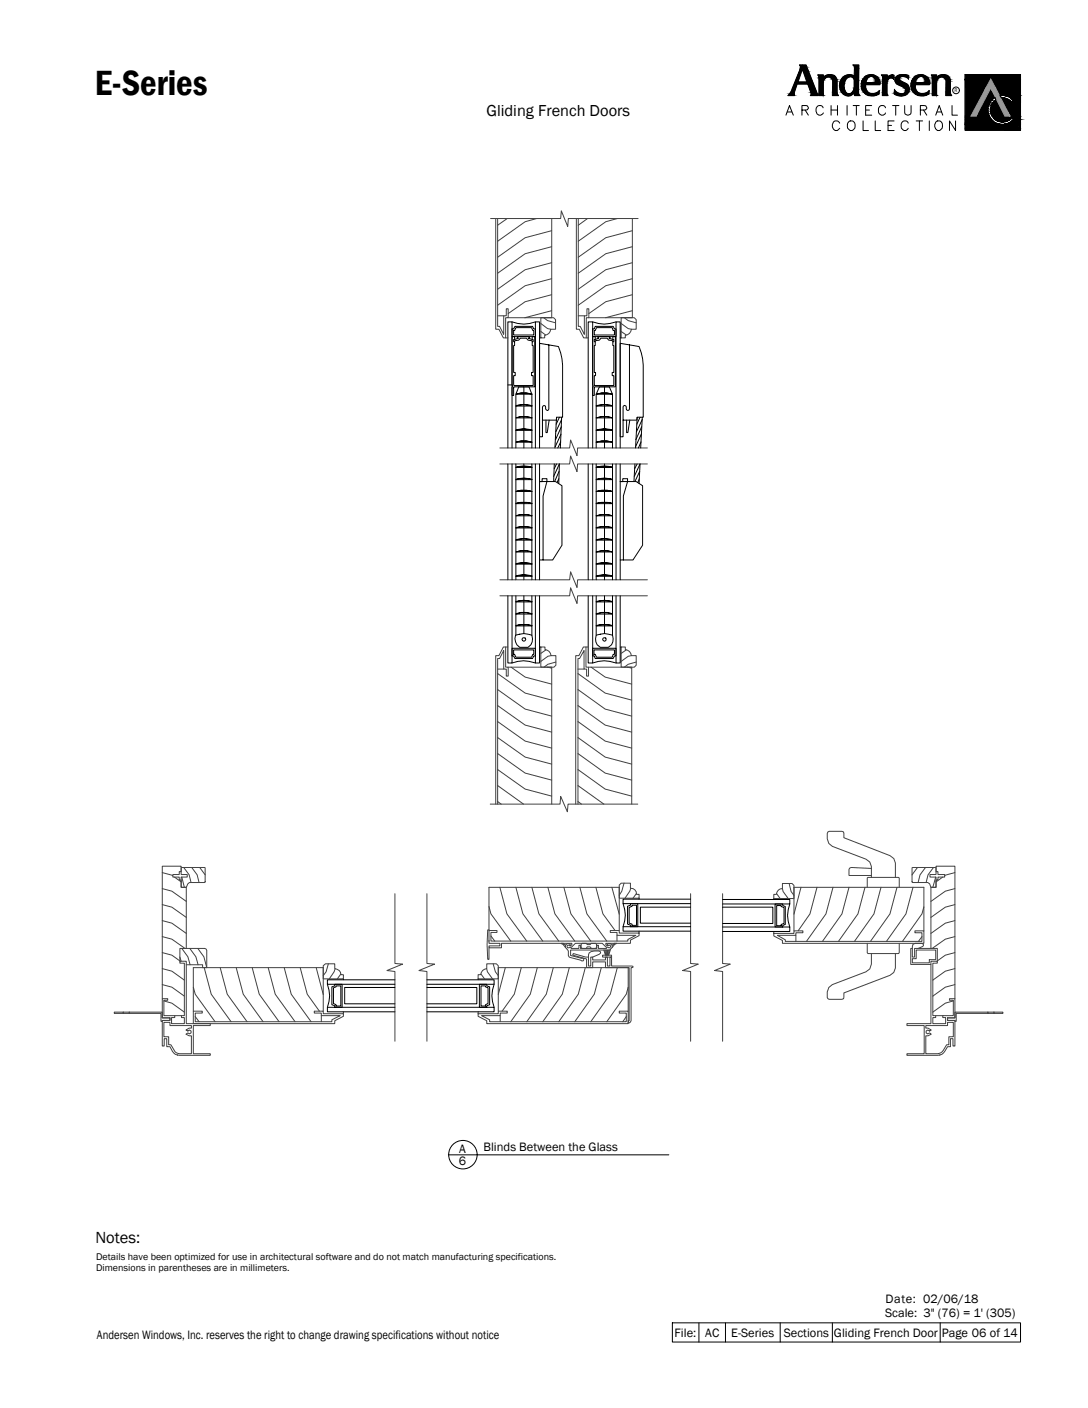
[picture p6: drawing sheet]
<svg xmlns="http://www.w3.org/2000/svg" width="216mm" height="279mm" viewBox="0 0 216 279" stroke-linecap="round" stroke-linejoin="round" font-family="sans-serif">
<defs><g id="words">
<text font-size="7.1" x="18.8" y="18.9">E-Series</text>
<text font-size="3.3" x="18.9" y="246.7">Notes:</text>
<text font-size="3.2" x="96.5" y="23">Gliding French Doors</text>
<g font-size="2.5">
<text x="91.1" y="231.3">6</text>
<text x="91.1" y="228.8">A</text>
<text x="96" y="228.4">Blinds Between the Glass</text>
<text x="175.6" y="261.3">Scale: 3&quot; (76) = 1' (305)</text>
<text x="175.7" y="258.5">Date: 02/06/18</text>
<text x="19.2" y="265.8">Andersen Windows, Inc. reserves the right to change drawing specifications without notice</text>
<text x="133.9" y="265.3">File:</text>
<text x="140" y="265.3">AC</text>
<text x="145.1" y="265.3">E-Series</text>
<text x="155.5" y="265.3">Sections</text>
<text x="165.5" y="265.4">Gliding French Door</text>
<text x="186.9" y="265.3">Page 06 of 14</text>
</g>
<g font-size="2">
<text x="19.1" y="250.1">Details have been optimized for use in architectural software and do not match manufacturing specifications.</text>
<text x="19.1" y="252.3">Dimensions in parentheses are in millimeters.</text>
</g>
<text font-size="1.1" x="189.4" y="18.3">R</text>
</g></defs>
<!-- layer: A-DETL-MCUT -->
<g fill="none" stroke="#404040" stroke-width=".2">
<path d="M97.4 43.4h13.9l.1-1.6 1.3 3.2 .1-1.6h13.8M98.4 43.4v21.9h.6l.9 1.7h.9M98.7 43.4v21.4h.4l.9 1.6v-3.7h.5v-1.4h.3v1.7h-.5v4M109.5 43.4v19.6h-8.7M114.4 43.4v21.9h.5l.9 1.7h.9M114.8 43.4v21.4h.3l.9 1.6v-3.7h.5v-1.4h.3v1.7h-.5v4M125.5 43.4v19.6h-8.7M98.7 62.7h1.3M107.1 67h1v-.5a1.31 1.31 0 0 0 1.2-1.2h.9v-1.9l-.3-.4h-2.6v4M114.8 62.7h1.2M123.1 67h1v-.5a1.31 1.31 0 0 0 1.2-1.2h.9v-1.9l-.3-.4h-2.6v4M99.2 88.9h13.8l.2-1.6 1.3 3.1 .1-1.5h13.9"/>
<path d="M99.2 92.1h13.8l.2-1.6 1.3 3.1 .1-1.5h13.9M99.2 118.2h13.8l.2-1.6 1.3 3.2 .1-1.6h13.9M99.2 115.1h13.8l.2-1.6 1.3 3.1 .1-1.5h13.9M98.7 132.8h1.3M100.3 128.4v4h.5v1.8h-.3v-1.4h-.5v-3.7l-.9 1.6h-.4v28.9M100.8 128.4h-.9l-.9 1.7h-.6v29.5M100.8 132.4h8.7v27.2M107.1 128.4h1v.5a1.31 1.31 0 0 1 1.3 1.2h.9v1.9l-.4 .4h-2.6v-4M114.7 132.8h1.2M116.3 128.4v4h.5v1.8h-.4v-1.4h-.5v-3.7l-.9 1.6h-.3v28.9M116.7 128.4h-.9l-.9 1.7h-.7v29.5M116.8 132.4h8.6v27.2"/>
<path d="M123.1 128.4h1v.5a1.31 1.31 0 0 1 1.2 1.2h.9v1.9l-.3 .4h-2.6v-4M97.3 159.6h13.8l.2-1.6 1.3 3.1 .1-1.5h13.9M35.9 172.1l4.8 .1v2.8l-.1 .1h-3l-.3 .3-.3 .7h-1.1v-2.1h1.3v-.5h-1.3zM78.4 177.3v13.9l1.5 .1-3.1 1.3 1.6 .2v13.8M84.7 177.3v13.9l1.5 .1-3.1 1.3 1.6 .2v13.8M126.8 178.2h-3.9v-2.6l.4-.3h1.8v1a1.1 1.1 0 0 1 1.2 1.2h.5v.9M137 177.3v13.9l1.6 .1-3.1 1.3 1.5 .2v13.8M143.4 177.3v13.9l1.5 .1-3.1 1.3 1.6 .2v13.8M153.6 178.3h4v-2.6l-.4-.4h-1.9v1a1.19 1.19 0 0 0-1.2 1.2h-.5v1M181 172.2l4.7-.1v1.4h-1.2v.5h1.2v2.1h-1l-.2-.7-.4-.3h-3l-.1-.1zM35.7 190.7v-2.5h1.3v-12.1h-1.1v-1.5h-.3v-.6h-1.3v-.5h1.3v-.5h.3v-1.1h-3.7v26.3M35.7 190.7h1.3v12.4h4.7v.4h-3.3v5.6h3.3v.3h-6.1a1.5 1.5 0 0 1-1.4-.7l-.5-1h-.6v-1.6h-.5v1.5h-.4v-5.1h1.5v-.5h-1.5v-3.8h1.1v.3h-.8v3h2.2v.4h-.7v1.2h2.6v-1.2h-.6v-.4h.6v-10.4h-.9z"/>
<path d="M37 188.2h3.6l.3 .1 .1 .3v3.4h-.8v-.6h-3.2M68.1 194.2h-4v-2.6l.5-.3h1.8v.9a1.19 1.19 0 0 1 1.2 1.2h.5v1M94.9 194.2h4v-2.6l-.4-.3h-1.9v.9a1.31 1.31 0 0 0-1.2 1.2h-.5v1M97 184.5h-.2l-.1 2.9 .1 3h.2v-2.3M97 184.7v-8.6h25.9v8.6M97 186.6v.2M112.2 187.6l-.4-.4h-.5l.4 .2 .5 .6M113 187.6l.2-.2-.2-.1h-.5l-.3 .3v.4l.6 .8 .1 1.1 2.2 .6a.41 .41 0 0 0 .4 .2 .41 .41 0 0 0 .3-.5l-2.6-.6v-1.1h7.8l.5-.5v-.4l-.4-.3h-.4l-.2 .1 .2 .2M113.2 188l.2 .2h1.5v-.6h.3v.6h3.2v-.6h.4v.6h1.5l.2-.2M113.7 189.3l.1-.1 2.4 .7h.6v1.8h.4v-1.8h.4v.6h2.5v-.6h.4v1.8h.5v-1.8h.4v1.8l4.2 .1v.2h-.4v10.6l-.1 .2-.4 .2v-.4h.1v-10.6h-4.7v-1.1h-2.5v1.1h-1.2v-1.7l-2.7-.8zM115.3 187.4l.2-.2h.8l.2 .2h.6l.3-.2h.8l.2 .2v.6l-.2 .2h-.8l-.3-.3h-.6l-.2 .3h-.8l-.2-.2zM116.8 189.9l.1-.8a2.5 2.5 0 0 1 2.2-.3l.1 .3-.3 .2-1.3 .6"/>
<path d="M119.6 189.5h1.8v.4h-1.8zM119.8 188.5l.3 1M120 188.5l.2 1M120.2 188.5l.1 1M120.4 188.5v1M120.5 188.5v1M120.7 188.5l-.1 1M120.9 188.5l-.2 1M121.2 188.3l-.4 1.2M121.5 187.6l.4-.4h.5l-.4 .2-.5 .6M122.4 185.6v1.1M126.8 184.8v.9l-1.7 .9v.6h-4.9v.2l.2 .2h.6l.2 .1-.2 .4-.7-.1-.8-.8h-5.3l-.8 .8-.5 .1h-.2l-.2-.4 .2-.1h.6l.2-.2v-.2h-14v.9h-2.5v-.4h2.2v-.5h-2.2v-2.5h1.6v.3h-1.2v1.7h27.2v-.3l1.6-.8h-3.8v-.6h-1.3v-.3h1.8v.5h3.9"/>
<path d="M153.6 184.8v.9l1.7 .9v.6h28v-2.5h-1.7v.4h1.4v1.7h-27.2v-.3l-1.6-.9h3.7v-.5h1.4v-.4h-1.7v.5h-4M157.6 184.7v-8.6h25.7v8.6M157.9 185.6v1.2M181 188.2l.2-.8 .4-.2h1.4l.1 .1 .2 .2-.2 .3-.9 .4M181.8 188.5h3.9v1.9h-1.3v.7h-3.4v-.9h.8zM184.7 190.7h1.3v.4h-.9v10.4h.6v.4h-.6v1.2h2.5v-1.2h-.5v-.4h2.1v-3h-.8v-.3h1.1v3.8h-1.5v.5h1.5v5.1h-.4v-1.5h-.5v1.6h-.6a2.24 2.24 0 0 1-1.9 1.7h-6.1v-.3h3.4v-5.6h-3.4v-.4h4.7zM184.7 188.2h-3.2v1.7h-.5v-1.7h-.3v3.2h4M186 190.7v-2.5h-1.3v-12.1h1v-1.5h.4v-.6h1.4v-.5h-1.4v-.5h-.4v-1.1h3.8v26.3M22.7 200.8h9.5v1.2h1.5v.5h-1.5v.2h-.3v-1.6h-9.2zM24.5 200.8v.3M25.7 200.8v.3M32.5 202.9h1.2v.6h4.3v.5h-.5l-.6 .4 .4 .2 .3-.2 .3 .2v.4l-.3 .2-.3-.2-.4 .2 .6 .3h.5v3.6h-2.4a1.21 1.21 0 0 1-1-.7l-.7-1.1h-.4v-1.6h-1z"/>
<path d="M34.7 201.5h1.3M38.4 200.7v-8.7h25.7v8.7M63.8 201.5v1.2M68.1 200.8v.9l-1.7 .9v.5h-28v-2.4h1.7v.3h-1.4v1.7h27.2v-.3l1.6-.9h-3.7v-.5h-1.4v-.3h1.7v.5h4M94.9 200.8v.9l1.7 .9v.5h28.1v-2.4h-1.8v.3h1.4v1.7h-27.1v-.3l-1.6-.9h3.7v-.5h1.4v-.3h-1.8v.5h-4M98.9 200.7v-8.7h25.8v8.7M99.3 201.5v1.2M183.7 203.5h4.3v-.6h1.2v2.8h-.9v1.6h-.5a2.23 2.23 0 0 1-1.7 1.8h-2.4v-3.6h.5l.6-.3-.3-.2-.4 .2-.3-.2v-.4l.3-.2 .4 .2 .3-.2-.6-.4h-.5zM185.7 201.5h1.4M188 202h1.5v-1.2h9.5v.3h-9.3v1.6h-.2v-.2h-1.5zM196 200.8v.3M197.2 200.8v.3"/>
</g>
<!-- layer: A-DETL-PATT -->
<g fill="none" stroke="#404040" stroke-width=".2">
<path d="M100.7 43.4l-2 1.3M106.5 43.4l-2.3 .6-5.5 3.9M109.5 45.8l-5.3 1.4-5.5 3.8M109.5 49l-5.3 1.3-5.5 3.9M109.5 52.1l-5.3 1.4-5.5 3.9M109.5 55.3l-5.3 1.4-5.5 3.9M109.5 58.5l-5.3 1.4-3.4 2.3M116.6 43.4l-1.8 1.3M122.5 43.4l-2.3 .6-5.4 3.9M125.5 45.8l-5.3 1.4-5.4 3.8M125.5 49l-5.3 1.3-5.4 3.9M125.5 52.1l-5.3 1.4-5.4 3.9"/>
<path d="M125.5 55.3l-5.3 1.4-5.4 3.9M125.5 58.5l-5.3 1.4-3.4 2.3M107.3 64.2l1.4 1 .6 .1M107.3 65.8l1 .7M107.9 63l.8 .6 1.5 .5M109.5 61.7l-5.4 1.3M123.3 64.2l1.4 1 .6 .1M123.3 65.8l1 .7M123.9 63l.8 .6 1.5 .5M125.5 61.7l-5.4 1.3M98.7 136.8l5.5 3.9 5.3 1.4M98.7 133.7l5.5 3.8 5.3 1.4"/>
<path d="M101.4 132.4l2.8 2 5.3 1.4M108.3 129l-1 .7M108.7 132.4l.8 .2M109.4 130.1l-.7 .1-1.4 1M110.3 131.4l-1.6 .4-.7 .6M114.7 136.8l5.4 3.9 5.3 1.4M114.7 133.7l5.4 3.8 5.3 1.4M117.3 132.4l2.8 2 5.3 1.4M124.3 129l-1 .7M124.5 132.4l.9 .2M125.3 130.1l-.6 .1-1.4 1M126.2 131.4l-1.5 .4-.8 .6"/>
<path d="M98.7 152.7l5.5 3.9 5.3 1.4M98.7 149.5l5.5 3.9 5.3 1.4M98.7 146.4l5.5 3.8 5.3 1.4M98.7 143.2l5.5 3.9 5.3 1.4M98.7 140l5.5 3.9 5.3 1.4M98.7 159.1l.7 .5M98.7 155.9l5.2 3.7M114.7 152.7l5.4 3.9 5.3 1.4M114.7 149.5l5.4 3.9 5.3 1.4M114.7 146.4l5.4 3.8 5.3 1.4M114.7 143.2l5.4 3.9 5.3 1.4M114.7 140l5.4 3.9 5.3 1.4"/>
<path d="M114.7 159.1l.7 .5M114.7 155.9l5.1 3.7M32.2 173.2l2.1 .6M32.2 176.3l1.9 .5 2.9 2.1M32.2 179.5l1.9 .5 2.9 2M34.6 174l1.3 1M36.1 174l.5 2.1M36.5 172.1l1 1.5 .4 1.5M38 172.1l1.1 1.5 .4 1.5M39.6 172.1l1.1 1.5M97 179.9l.4 1.4 4 5.4M99.2 176.1l1.4 5.2 3.9 5.4"/>
<path d="M102.4 176.1l1.4 5.2 3.9 5.4M105.5 176.1l1.4 5.2 4 5.4M108.7 176.1l1.4 5.2 4 5.4M111.9 176.1l1.4 5.2 3.9 5.4M115.1 176.1l1.4 5.2 3.9 5.4M118.2 176.1l1.4 5.2 2.5 3.4M121.4 176.1l1.5 5.3M123.8 175.3l-.4 1.5-.5 .9M125.2 176.3l-.2 .5-1 1.4M126.3 177.3l-.7 .9M154.1 177.3l.7 1M155.3 176.3l.1 .6 1 1.4"/>
<path d="M156.6 175.3l.4 1.6 .6 .8M158.9 176.1l-1.3 5.3M162.1 176.1l-1.4 5.2-2.3 3.4M165.3 176.1l-1.4 5.2-3.9 5.5M168.5 176.1l-1.4 5.2-3.9 5.5M171.6 176.1l-1.3 5.2-3.9 5.5M174.8 176.1l-1.4 5.2-3.8 5.5M178 176.1l-1.4 5.2-3.9 5.5M181.2 176.1l-1.4 5.2-3.9 5.5M182.1 172.1l-1.1 1.5M183.3 180l-.3 1.3-3.9 5.5M183.6 172.1l-1 1.5-.4 1.5"/>
<path d="M185.2 172.1l-1 1.5-.4 1.5M185.7 174l-.6 2.1M187.1 174l-1.4 1M189.5 173.2l-2 .6M189.5 176.3l-1.9 .5-2.9 2.1M189.5 179.5l-1.9 .5-2.9 2M32.2 182.7l1.9 .5 2.9 2M32.2 185.9l1.9 .5 2.6 1.8M32.2 189l1.9 .5 1.6 1.2M32.2 192.2l1.9 .5 2.5 1.8M32.2 195.4l1.9 .5 2.5 1.8M32.5 198.6l1.6 .5 2.5 1.7"/>
<path d="M35.7 189.9l.2 .8M36.1 188.2l1.2 1.7 .4 1.5M37.7 188.2l1.2 1.7 .4 1.5M38.4 195.9l.3 1.4 4 5.4M39.3 188.2l1.2 1.7 .5 2.1M40.5 192l1.4 5.3 4 5.4M43.7 192l1.4 5.3 3.9 5.4M46.9 192l1.4 5.3 3.9 5.4M50 192l1.4 5.3 4 5.4M53.2 192l1.4 5.3 4 5.4M56.4 192l1.4 5.3 3.9 5.4M59.6 192l1.4 5.3 2.4 3.4"/>
<path d="M62.7 192l1.4 5.4M65.2 191.3l-.5 1.5-.6 .8M66.5 192.3l-.2 .5-1 1.4M67.6 193.3l-.7 .9M95.4 193.3l.7 .9M96.6 192.3l.1 .5 1 1.4M97.4 185.7l.8 1M97.9 191.3l.4 1.5 .6 .8M100.3 192l-1.4 5.4M103.4 192l-1.3 5.3-2.5 3.4M106.6 192l-1.4 5.3-3.8 5.4M109.8 192l-1.4 5.3-3.9 5.4"/>
<path d="M113 192l-1.4 5.3-3.9 5.4M116.1 192l-1.3 5.3-3.9 5.4M119.3 192l-1.4 5.3-3.8 5.4M122.5 192l-1.4 5.3-3.9 5.4M124.7 195.9l-.4 1.4-3.9 5.4M183 185.9l-.7 .9M189.2 198.6l-1.6 .5-2.5 1.7M189.5 182.7l-1.9 .5-2.9 2M189.5 185.9l-1.9 .5-2.6 1.8M189.5 189l-1.9 .5-1.6 1.2M189.5 192.2l-1.9 .5-2.5 1.8M189.5 195.4l-1.9 .5-2.5 1.8"/>
<path d="M38.7 201.7l.8 1M124.3 201.7l-.7 1"/>
</g>
<!-- layer: A-DETL-MBND -->
<g fill="none" stroke="#000" stroke-width=".2">
<path d="M102.4 78.2h3.1M104 76.8v12.1M108.9 68.4v12.7l-.2 .4a.72 .72 0 0 1-.5-.9l-.2-.2-.4 .4v5.9h-.5v-18.6l3.7 .7 .5 1.2 .3 2.4v10.4h-1.2v.6h-2.8M118.3 78.2h3.2M120 76.8v12.1M124.9 68.4v12.7l-.3 .4a.77 .77 0 0 1-.4-.9l-.2-.2-.4 .4v5.9h-.5v-18.6l3.7 .7 .5 1.2 .3 2.4v10.4h-1.2v.6h-2.8M102.4 88.9v-10.7l.5-1.4h2.1l.5 1.4v10.7M102.4 80.6h3.1M102.4 82.9h3.1M102.4 85.4h3.1M102.4 87.7h3.1M102.4 92.1v23"/>
<path d="M102.4 92.8h3.1M102.4 95.2h3.1M102.4 97.5h3.1M102.4 99.9h3.1M104 92.1v23M105.5 92.1v23M108.3 83.4v2.4h.3l.4-2.4M109.9 94.5l1.1-2.4-.1 3.8M110 92.1l-.1 3.5M110.4 82.8l-.3 6.1M110.4 92.1l-.4 .9M110.9 95l-.3 .8"/>
<path d="M110.9 93.5l-.8 2.1M111 82.8l-.6 1.4M111.3 87.7l-.6 1.2M111.3 86.2l-1.1 2.4M111.4 84.7l-1.2 2.5M111.4 82.8l-.2 6.1M111.4 83.2l-1.1 2.5M118.3 88.9v-10.7l.6-1.4h2l.6 1.4v10.7M118.3 80.6h3.2M118.3 82.9h3.2M118.3 85.4h3.2M118.3 87.7h3.2"/>
<path d="M118.3 92.8h3.2M118.3 95.2h3.2M118.3 97.5h3.2M118.3 99.9h3.2M118.3 92.1v23M120 92.1v23M121.5 92.1v23M124.3 83.4v2.4h.3l.4-2.4M125.9 94.5l1.1-2.4-.2 3.8M126 92.1l-.2 3.5M126.4 82.8l-.3 6.1M126.4 92.1l-.5 .9"/>
<path d="M126.9 95l-.3 .8M126.9 93.5l-.9 2.1M127 82.8l-.6 1.4M127.2 87.7l-.5 1.2M127.3 86.2l-1.2 2.4M127.3 84.7l-1.1 2.5M127.5 82.8l-.4 6.1M127.5 83.2l-1.2 2.5M102.4 118.2v7.8M102.4 102.4h3.1M102.4 104.8h3.1M102.4 107.2h3.1"/>
<path d="M102.4 109.5h3.1M102.4 111.9h3.1M102.4 114.4h3.1M102.4 119.4h3.1M104 118.2v7.5M105.5 118.2v7.8M107.1 111.1h2.6l1.8-2.9v-11.8l-1.3-.8h-3.1h.5v-.6h.9v.6l-.7 2.8v12.7M118.3 102.4h3.2M118.3 104.8h3.2M118.3 107.2h3.2M118.3 109.5h3.2M118.3 111.9h3.2"/>
<path d="M118.3 114.4h3.2M118.3 119.4h3.2M118.3 118.2v7.8M120 118.2v7.5M121.5 118.2v7.8M123.1 111.1h2.5l1.9-2.9v-11.8l-1.3-.8h-3.1h.5v-.6h.9v.6l-.8 2.8v12.7M102.4 121.8h3.1M102.4 124.2h3.1M118.3 121.8h3.2M118.3 124.2h3.2M78.4 196h-10v3.2h10M84.7 196h9.9v3.2h-9.9"/>
<path d="M137 180h-9.9v3.2h9.9M143.4 180h10v3.3h-10"/>
</g>
<!-- layer: A-DETL-MCUT -->
<g fill="none" stroke="#000" stroke-width=".2">
<path d="M100.8 76.4h.8M101.6 63.9a6.3 6.3 0 0 0 4.6 0M101.6 65.3h.3l.3-.5h3.5l.2 .5h.3v1.5h-4.6zM101.6 66.8h.5v.6h-.2v.4h.2v.8h-.2v5.3h.3v.6h-.3l.1 2h3.8v-2h-.3v-.6h.3v-5.3h-.2v-.8h.2v-.4h-.2v-.6h.5v10h-4.1l-.1 1.7h-.3v-1.6l.1-.3-.1-.3zM102.1 67.8v-.2l.8-.1 .4-.4h1.2l.3 .4 .8 .1v.2M102.1 67.4l.8-.3-.3-.1 .2-.2h2.2l.1 .2-.3 .1 .8 .3M102.4 65h3.1l.2 .6h.2v.9h-4v-.9h.2zM102.4 78.2l1-.2h1.1l1 .2-1-.2zM117.6 63.9a6.3 6.3 0 0 0 4.6 0M117.6 66.8h.5v.6h-.2v.4h.2v.8h-.2v5.3h.3v.6h-.3l.1 2h3.8v-2h-.3v-.6h.3v-5.3h-.2v-.8h.2v-.4h-.2v-.6h.5v10h-4.1l-.1 1.7h-.3v-1.6l.1-.3-.1-.3zM118.1 64.8h3.6l.2 .5h.3v1.5h-4.6v-1.5h.3zM118.1 67.8v-.2l.8-.1 .4-.4h1.2l.3 .4 .8 .1v.2"/>
<path d="M118.1 67.4l.7-.3-.2-.1 .1-.2h2.3l.1 .2-.3 .1 .8 .3M118.3 78.2l1.1-.2h1.1l1 .2-1-.2zM118.4 65h3.1l.2 .6h.2v.9h-4v-.9h.2zM100.8 88.9v-25h.8v25M100.8 92.1v23M101.6 92.1v23M102.4 80.5l1.6-.2 1.5 .3-1.5-.3zM102.4 82.9l1-.2h1.1l1 .2-1-.2zM102.4 85.3l1.6-.2 1.5 .3-1.5-.3zM102.4 87.7l1-.2h1.1l1 .2-1-.1zM102.4 92.7l2.1-.2 1 .3-1.5-.3zM102.4 95.1l1.6-.2 1.5 .3-1.5-.3z"/>
<path d="M102.4 97.5l1-.2h1.1l1 .2-1-.2zM102.4 99.9l2.1-.2 1 .2-1-.1zM106.2 88.9v-25h.9v25M106.2 92.1v23M107.1 92.1v23M116.7 88.9v-25h.9v25M116.7 92.1v23M117.6 92.1v23M118.3 80.5l1.7-.2 1.5 .3-1.5-.3zM118.3 82.9l1.1-.2h1.1l1 .2-1-.2zM118.3 85.3l1.7-.2 1.5 .3-1.5-.3zM118.3 87.7l1.1-.2h1.1l1 .2-1-.1z"/>
<path d="M118.3 92.7l2.2-.2 1 .3-1.5-.3zM118.3 95.1l1.7-.2 1.5 .3-1.5-.3zM118.3 97.5l1.1-.2h1.1l1 .2-1-.2zM118.3 99.9l2.2-.2 1 .2-1-.1zM122.2 88.9v-25h.9v25M122.2 92.1v23M123.1 92.1v23M100.8 118.2v13.4h.8v-13.4M102.4 102.4l1-.3h1.1l1 .3-1-.2zM102.4 104.7l2.1-.2 1 .3-1-.2zM102.4 107.1l1.6-.2 1.5 .3-1.5-.3zM102.4 109.5l1-.2h1.1l1 .2-1-.2z"/>
<path d="M102.4 111.9l2.1-.2 1 .2-1-.1zM102.4 114.3l1.6-.3 1.5 .4-1.5-.3zM102.4 119.4l1.6-.3 1.5 .3-1.5-.2zM106.2 118.2v13.4h.9v-13.4M116.7 118.2v13.4h.9v-13.4M118.3 102.4l1.1-.3h1.1l1 .3-1-.2zM118.3 104.7l2.2-.2 1 .3-1-.2zM118.3 107.1l1.7-.2 1.5 .3-1.5-.3zM118.3 109.5l1.1-.2h1.1l1 .2-1-.2zM118.3 111.9l2.2-.2 1 .2-1-.1zM118.3 114.3l1.7-.3 1.5 .4-1.5-.3zM118.3 119.4l1.7-.3 1.5 .3-1.5-.2z"/>
<path d="M122.2 118.2v13.4h.9v-13.4M101.6 131.6a6.3 6.3 0 0 1 4.6 0M101.6 128.6h4.6v1.6h-.3l-.2 .5h-3.5l-.3-.5h-.3zM101.9 129h4v.9h-.2l-.2 .5h-3.1l-.3-.5h-.2zM102.3 126a4.3 4.3 0 0 1 3.2 0 1.96 1.96 0 0 1-.7 2.5h-1.7a2.1 2.1 0 0 1-.8-2.5zM102.4 121.8l1-.3h1.1l1 .3-1-.2zM102.4 124.1l2.1-.2 1 .3-1-.2zM117.6 131.6a6.3 6.3 0 0 1 4.6 0M117.6 128.6h4.6v1.6h-.3l-.2 .5h-3.6l-.2-.5h-.3zM117.9 129h4v.9h-.2l-.2 .5h-3.1l-.3-.5h-.2zM118.3 121.8l1.1-.3h1.1l1 .3-1-.2zM118.3 124.1l2.2-.2 1 .3-1-.2z"/>
<path d="M118.3 126a4.3 4.3 0 0 1 3.2 0 1.9 1.9 0 0 1-.8 2.5h-1.6a1.9 1.9 0 0 1-.8-2.5zM123.6 179.3a6.1 6.1 0 0 1 0 4.6M124.5 179.8l.6-.2v-.3h1.5v4.6h-1.5v-.3l-.6-.2zM137 178.4h-13.4v.9h13.4M143.4 178.5h13.3v.9h-13.3M153.8 179.4h1.5v.3l.5 .2v3.5l-.5 .2v.4h-1.5zM154.1 179.7h.9v.2l.6 .2v3.2l-.6 .1v.3h-.9zM156.7 179.4a6.1 6.1 0 0 0 0 4.6M65 195.3a6.1 6.1 0 0 1 0 4.6M65.9 195.8l.5-.2v-.3h1.5v4.6h-1.5v-.3l-.5-.2zM66.2 196l.5-.2v-.2h.9v4h-.9v-.2l-.5-.3zM78.4 199.9h-13.4v.9h13.4"/>
<path d="M78.4 194.4h-13.4v.9h13.4M84.7 199.9h13.4v.9h-13.4M84.7 194.4h13.4v.9h-13.4M95.1 195.3h1.5v.3l.6 .2v3.6l-.6 .2v.3h-1.5zM95.4 195.6h.9v.2l.5 .2v3.1l-.5 .3v.2h-.9zM98.1 195.3a6.1 6.1 0 0 0 0 4.6M124.8 180.1l.6-.3v-.2h.9v4h-.9v-.2l-.6-.2zM137 183.9h-13.4v.9h13.4M143.4 184h13.3v.8h-13.3"/>
<circle cx="103.9" cy="126.9" r=".37"/>
<circle cx="119.9" cy="126.9" r=".37"/>
</g>
<!-- layer: A-ANNO-TEXT -->
<g fill="none" stroke="#000" stroke-width=".2">
<path d="M158.7 12.9h1.3l2.4 6.1h-1.6l.1-.6-.6-1.7h-2.1l-.5 1.5v.8h-1.4l.7-.8 1.7-4.3 .1-.6zM158.8 12.9h1.1l2.3 6h-1.3l.1-.3-.7-2h-2.2l-.5 1.6v.7h-1.1l.5-.7 1.8-4.3zM158.9 13h.9l2.3 5.9h-1.1v-.5l-.6-1.8h-2.3l-.5 1.6-.1 .7h-.8l.4-.7 1.8-4.6zM159.3 13.6l.8 2.6h-1.7zM159.3 13.4l.9 2.9h-2zM159.3 13.1l1 3.3h-2.2zM162.2 14.9h1.2v.4a1.53 1.53 0 0 1 1.6-.5 1.53 1.53 0 0 1 1.1 1.3v2.2l.3 .7h-1.2v-2.9a.93 .93 0 0 0-1-.8 .93 .93 0 0 0-.8 1.1v2.5l.1 .1h-1v-3.6zM162.4 14.9h.9v.6a1.47 1.47 0 0 1 1.6-.7 1.47 1.47 0 0 1 1.2 1.3v2.2l.2 .6h-1v-2.8a.99 .99 0 0 0-1.1-.9 .99 .99 0 0 0-.9 1.1l.1 2.6h-.8v-3.5zM162.6 15h.7l-.1 .6a1.63 1.63 0 0 1 2.7 0l.2 3.3h-.7v-2.8a1.06 1.06 0 0 0-1.2-.9 1.06 1.06 0 0 0-.9 1.1v2.6h-.7zM167.9 15.6a.93 .93 0 0 1 1-.5 .93 .93 0 0 1 .7 .8v1.5a1.22 1.22 0 0 1-1.5 1.3 2.14 2.14 0 0 1-.2-3.1 2.17 2.17 0 0 0 .3 3l.3 .1a1.31 1.31 0 0 0 1.1-1.3v-1.5a.91 .91 0 0 0-.8-.7 .91 .91 0 0 0-.9 .4zM168 15.6a.84 .84 0 0 1 .8-.4 .84 .84 0 0 1 .7 .7v1.5a1.1 1.1 0 0 1-1.3 1.1 2.07 2.07 0 0 1-.2-2.9zM169.2 12.9h1.2v5.4v.4l.3 .3h-1.1v-.8a1.39 1.39 0 0 1-1.3 .9 1.39 1.39 0 0 1-1.3-.8 2.16 2.16 0 0 1-.2-2.4 2.16 2.16 0 0 1 2.3-1l.4 .2 .1-1.6-.1-.4z"/>
<path d="M169.4 12.9h1l-.1 5.4 .2 .6h-.9v-.9a1.47 1.47 0 0 1-1.5 1 1.47 1.47 0 0 1-1.3-1.3 1.98 1.98 0 0 1 .5-2.3 1.98 1.98 0 0 1 2.3-.2v-1.7zM169.6 13h.7v5.4l.1 .5h-.7v-1.3l-.5 1a1.66 1.66 0 0 1-2-.2 1.66 1.66 0 0 1-.4-2 1.72 1.72 0 0 1 2.9-1v-1.9zM171.3 15.6a1.76 1.76 0 0 1 2.1-.7 1.76 1.76 0 0 1 1.2 1.8h-2.9a1.56 1.56 0 0 0 .8 1.8 1.56 1.56 0 0 0 1.9-.4v.5a2.15 2.15 0 0 1-2.8-.2 2.15 2.15 0 0 1-.3-2.8zM171.4 15.6a1.72 1.72 0 0 1 1.9-.6 1.72 1.72 0 0 1 1.2 1.6h-2.9a1.65 1.65 0 0 0 .8 1.9 1.65 1.65 0 0 0 2-.2 1.52 1.52 0 0 1-2 .6 2.06 2.06 0 0 1-1-3.3zM171.7 15.1a1.83 1.83 0 0 1 2-.1 1.83 1.83 0 0 1 .9 1.8h-2.8a1.51 1.51 0 0 0 .9 1.7 1.51 1.51 0 0 0 1.8-.5l-.1 .7a2.24 2.24 0 0 1-3.1-.5 2.24 2.24 0 0 1 .4-3.1zM172.2 15.4a.96 .96 0 0 1 1.2-.2 .96 .96 0 0 1 .3 1.3h-2.1l.2-.7zM172.2 15.5a.81 .81 0 0 1 1.1-.2 .81 .81 0 0 1 .3 1l-1.8 .1zM172.2 15.4a.85 .85 0 0 1 1.2-.2 .85 .85 0 0 1 .2 1.2h-1.9zM174.9 14.9h1.2v.6a1.01 1.01 0 0 1 1.3-.6v.9a.77 .77 0 0 0-1-.2 .77 .77 0 0 0-.4 .9v2l.2 .5h-1.1v-3.6zM175.1 14.9h.9v.8a1.06 1.06 0 0 1 1.4-.7l-.1 .6a.86 .86 0 0 0-1 0 .86 .86 0 0 0-.3 .9v2l.1 .4h-1l.1-3.5zM175.2 15h.7v.9l.7-.8 .6-.1v.5l-.1-.1a.95 .95 0 0 0-1.2 1.1l.1 2.4h-.7v-3.5zM177.8 15.3a2.52 2.52 0 0 1 2.4-.3v.6a1.07 1.07 0 0 0-1.8 .1 1.55 1.55 0 0 0 1.3 .9 1.3 1.3 0 0 1 .6 1.6 1.3 1.3 0 0 1-1.5 .8l-.7-.1-.5-.2v-.7a1.26 1.26 0 0 0 2.1 .2v-.6l-.6-.5a1.73 1.73 0 0 1-1.4-.9l-.1-.4z"/>
<path d="M177.9 15.4a2.28 2.28 0 0 1 2.3-.4v.4a1.21 1.21 0 0 0-1.8 .1 .54 .54 0 0 0 .4 .7l.6 .3a1.24 1.24 0 0 1 .9 1.5 1.24 1.24 0 0 1-1.5 .9l-1-.2-.2-.1v-.4a1.35 1.35 0 0 0 2.2 0v-.6l-.7-.5a2 2 0 0 1-1.4-.9zM177.9 15.1l.9-.3 1.2 .1 .3 .1v.7a1.04 1.04 0 0 0-1.9 0l.3 .3 .8 .4a1.4 1.4 0 0 1 .9 1.6 1.4 1.4 0 0 1-1.6 1.1l-1.4-.4 .1-.9a1.51 1.51 0 0 0 2 .6l.2-.6-.2-.3-.5-.3a1.6 1.6 0 0 1-1.4-1.2l.1-.6zM181.2 15.6a1.81 1.81 0 0 1 2.1-.7 1.81 1.81 0 0 1 1.2 1.9h-2.8a1.45 1.45 0 0 0 .6 1.6 1.45 1.45 0 0 0 1.7-.1l.4-.3-.1 .7a2.24 2.24 0 0 1-2.9-.2 2.24 2.24 0 0 1-.2-2.9zM181.2 15.6a1.72 1.72 0 0 1 2.1-.7 1.72 1.72 0 0 1 1.1 1.8h-2.8a1.53 1.53 0 0 0 .8 1.8 1.53 1.53 0 0 0 1.9-.4v.5a2.15 2.15 0 0 1-2.8-.2 2.15 2.15 0 0 1-.3-2.8zM181.3 15.6a1.67 1.67 0 0 1 1.9-.6 1.67 1.67 0 0 1 1.1 1.6h-2.7a1.61 1.61 0 0 0 .6 1.9 1.61 1.61 0 0 0 2-.2v.2a2.09 2.09 0 0 1-2.7-.2 2.09 2.09 0 0 1-.2-2.7zM182 15.4a1.01 1.01 0 0 1 1.2-.2 1.01 1.01 0 0 1 .5 1.1l-.2 .2h-2l.2-.7zM182.1 15.4a.88 .88 0 0 1 1.1-.1 .88 .88 0 0 1 .3 1.1h-1.9l.1-.5zM182.1 15.5a.79 .79 0 0 1 1.1-.2 .79 .79 0 0 1 .3 1l-1.8 .1 .1-.5zM184.8 14.9h1.1v.4a1.53 1.53 0 0 1 1.6-.5 1.53 1.53 0 0 1 1.1 1.3v2.2l.3 .7h-1.3l.1-2.9a.93 .93 0 0 0-1.1-.8 .93 .93 0 0 0-.7 1.1v2.5l.1 .1h-1v-3.6zM184.9 14.9h.9v.6a1.47 1.47 0 0 1 1.6-.7 1.47 1.47 0 0 1 1.1 1.3v2.2l.2 .6h-.9v-2.8a.99 .99 0 0 0-1.1-.9 .99 .99 0 0 0-.9 1.1l.1 2.6h-.9v-3.5zM185 15h.7v.6a1.63 1.63 0 0 1 2.6 0l.3 3.3h-.8v-2.8a1.06 1.06 0 0 0-1.1-.9 1.06 1.06 0 0 0-1 1.1v2.6h-.6zM191.5 14.8h11v11h-11z"/>
<path d="M197 19.6l.4-.2 .2 .4a2.39 2.39 0 0 0-.4 3.6 2.39 2.39 0 0 0 3.6-.1l.3 .4a2.88 2.88 0 0 1-4.2 .1 2.88 2.88 0 0 1 .1-4.2zM198.4 19a2.86 2.86 0 0 1 2.6 .9l-.3 .3-.9-.6-1.1-.2zM156 22.9l.7-2 .7 2M156.2 22.2h.9M159.1 21.8h1.1a.45 .45 0 0 0 .2-.5 .45 .45 0 0 0-.4-.4h-.9v2M159.8 21.8l.6 1.1M163.3 21.4a.72 .72 0 0 0-.8-.5 .72 .72 0 0 0-.6 .7 .82 .82 0 0 0 .4 1.1 .82 .82 0 0 0 1.1-.3M164.9 20.9v2M164.9 21.8h1.3M166.2 20.9v2M166.6 24.4a.76 .76 0 0 0-.8-.4 .76 .76 0 0 0-.6 .7 .82 .82 0 0 0 .3 1.1 .82 .82 0 0 0 1.1-.3M168.1 20.9v2"/>
<path d="M168.3 24.2a.88 .88 0 0 1 1.3 .1 .88 .88 0 0 1-.1 1.3 .81 .81 0 0 1-1.1 .1 .81 .81 0 0 1-.2-1zM169.3 20.9h1.2M169.9 20.9v2M171.3 24v1.9h1M171.8 21.8h.7M173 20.9h-1.2v2h1.2M173.7 24v1.9h1.1M175.7 21.4a.72 .72 0 0 0-.8-.5 .72 .72 0 0 0-.6 .7 .8 .8 0 0 0 .3 1.1 .8 .8 0 0 0 1.1-.3M176.2 24.9h.7M177.1 20.9h1.3M177.4 24h-1.2v1.9h1.2M177.7 20.9v2"/>
<path d="M179.5 20.9v1.4a.64 .64 0 0 0 .7 .6 .64 .64 0 0 0 .6-.6v-1.4M180.2 24.4a.72 .72 0 0 0-.8-.4 .72 .72 0 0 0-.6 .7 .8 .8 0 0 0 .4 1 .8 .8 0 0 0 1-.2M181.8 24h1.3M182.4 24v1.9M182.6 21.8h1.1a.45 .45 0 0 0 .2-.5 .45 .45 0 0 0-.4-.4h-.9v2M183.3 21.8l.6 1.1M184.4 24v1.9M185.7 22.9l.7-2 .7 2M185.9 24.1a.96 .96 0 0 1 1.2 .6 .96 .96 0 0 1-.7 1.2 1.01 1.01 0 0 1-.9-.7 1.01 1.01 0 0 1 .4-1.1zM185.9 22.2h.9M188.9 20.9v2h1.1M189.6 24v1.9l-1.2-1.9v1.9"/>
<path d="M89 229.2h43.7M133.4 262.5h69.1v3.8h-69.1zM138.7 262.5v3.8M144 262.5v3.8M154.8 262.5v3.8M165.2 262.5v3.8M186.6 262.5v3.8"/>
<circle cx="189.7" cy="17.9" r=".67"/>
<circle cx="91.9" cy="229.1" r="2.83"/>
</g>
<!-- layer: A-DETL-MBND -->
<path d="M172.1 176.1v-1.9l.1-.1h6.1l.1 .1v1.9M172.9 172.3l-4-.2-.3 .2-.1 .2v1.2h4.4M172.9 174.1v-2.1l-.3-.9-.8-.6-6.6-2.5a2.37 2.37 0 0 1-.9-2.9l.2-.1h2.6l.3 .1 .1 1.1 9.1 3.6 .8 .6 .3 .9v2.8M172.1 187.2v1.8l.1 .2h6.1l.1-.2v-1.8M172.9 189.2v2.1l-.3 1-.8 .5-6.6 2.6a2.27 2.27 0 0 0-.9 2.8l.2 .1h2.6l.3-.1 .1-1.2 9.1-3.5 .8-.5 .3-.9v-2.9" fill="none" stroke="#404040" stroke-width=".2"/>
<!-- layer: A-ANNO-TEXT -->
<g fill="#000" stroke="#000" stroke-width=".2">
<path d="M164.5 14.9h.4zM167.8 18.9h1zM179.1 14.9h.2zM179.2 18.7h.5zM182.6 18.9h.7zM182.6 18.9h.2zM187 14.9h.3zM196.6 17.5l.8 1.4h-1.6zM198.7 19.4h.4zM198.4 24.1h.9zM199.2 24.7h1.5zM201.5 24.9l.1 .4h-.1z"/>
<path d="M201.6 24.9h.3l-.2 .4zM202 24.9v.4h-.1z"/>
<path d="M156.9 18.6l.6 .1zM156.8 18.7h.7z"/>
<path d="M156.8 18.7l.7 .2v-.2zM156.8 18.7l.7 .2h-.8z"/>
<path d="M157.1 18.2h.5zM157.1 18.2h.5z"/>
<path d="M157.1 18.2l.4 .4 .1-.4zM157.1 18.2l.4 .4h-.6z"/>
<path d="M157.3 17.7l.3 .5 .1-.5zM157.3 17.7l.3 .5h-.5z"/>
<path d="M157.8 16.6l-.1 1.1 .4-1.1zM157.8 16.6l-.1 1.1h-.4z"/>
<path d="M158.8 13.9l-.7 2.5 .9-2.5zM158.8 13.9l-.7 2.5h-.2z"/>
<path d="M158.9 13.6l.1 .3 .1-.3zM158.9 13.6l.1 .3h-.2z"/>
<path d="M158.9 13.1l.4 .2v-.2zM158.9 13.1l.4 .2h-.4z"/>
<path d="M158.9 13.3l.2 .3 .2-.3zM158.9 13.3l.2 .3h-.2z"/>
<path d="M158.9 13l1 .1zM158.9 13l1 .1z"/>
<path d="M159.3 13.1l.7 .2-.1-.2zM159.3 13.1l.7 .2h-.7z"/>
<path d="M159.3 13.3l.9 .6-.2-.6zM159.3 13.3l.9 .6h-.7z"/>
<path d="M159.5 13.9l.8 .3-.1-.3zM159.5 13.9l.8 .3h-.8z"/>
<path d="M159.5 14.2l1.7 2.2-.9-2.2zM159.5 14.2l1.7 2.2h-.9z"/>
<path d="M157.9 16.4l3.3 .2v-.2zM157.9 16.4l3.3 .2h-3.4z"/>
<path d="M160.4 16.6l1.5 1.8-.7-1.8zM160.4 16.6l1.5 1.8h-.9z"/>
<path d="M161 18.4l1.1 .3-.2-.3zM161 18.4l1.1 .3h-1z"/>
<path d="M161.1 18.7l1 .1v-.1zM161.1 18.7l1 .1h-1.1z"/>
<path d="M161 18.8l1.1 .1zM161 18.8l1.1 .1z"/>
<path d="M162.6 15l.6 .4v-.4zM162.6 15l.6 .4h-.6z"/>
<path d="M162.6 15.4l.6 .2v-.2zM162.6 15.4l.6 .2h-.6z"/>
<path d="M162.6 15h.7zM162.6 15h.6z"/>
<path d="M162.6 16.3l.7 2.4v-2.4zM162.6 16.3l.7 2.4h-.7z"/>
<path d="M162.6 18.7l.7 .2v-.2zM162.6 18.7l.7 .2h-.7z"/>
<path d="M162.6 15.9l.7 .4v-.4zM162.6 15.9l.7 .4h-.7z"/>
<path d="M162.6 15.6l.7 .3 .2-.3zM162.6 15.6l.7 .3h-.7z"/>
<path d="M163.4 15.5l.1 .1 .1-.1zM163.2 15.6l.2-.1 .1 .1z"/>
<path d="M163.7 15.2l-.1 .3 .4-.3zM163.4 15.5l.3-.3-.1 .3z"/>
<path d="M163.8 15.2h.5zM163.7 15.2h.3z"/>
<path d="M163.8 15.2h.5zM163.8 15.2h.6z"/>
<path d="M163.8 15.2h.5zM163.8 15.2h.5z"/>
<path d="M164.5 14.9l.7 .1zM164.2 15h1z"/>
<path d="M164.2 15h1zM164.2 15h1z"/>
<path d="M164.2 15l1.3 .1-.3-.1zM163.9 15.1l.3-.1 1.3 .1z"/>
<path d="M163.9 15.1l1.7 .1zM163.9 15.1l1.7 .1z"/>
<path d="M164.4 15.2h1.2zM164.4 15.2h1.2z"/>
<path d="M164.5 15.2h1.1zM164.5 15.2h1.1z"/>
<path d="M164.8 15.2l.9 .1zM164.8 15.2l.9 .1z"/>
<path d="M165 15.3l.7 .1v-.1zM165 15.3l.7 .1h-.6z"/>
<path d="M165.1 15.4l.8 .2-.2-.2zM165.1 15.4l.8 .2h-.7z"/>
<path d="M165.2 15.6l.7 .1v-.1zM165.2 15.6l.7 .1h-.6z"/>
<path d="M165.3 15.7l.6 .2v-.2zM165.3 15.7l.6 .2h-.6z"/>
<path d="M165.3 15.9l.7 .2-.1-.2zM165.3 15.9l.7 .2h-.6z"/>
<path d="M165.4 16.1h.6zM165.4 16.1h.6z"/>
<path d="M165.4 16.1l.6 2.2v-2.2zM165.4 16.1l.6 2.2h-.6z"/>
<path d="M165.4 18.3l.7 .4-.1-.4zM165.4 18.3l.7 .4h-.7z"/>
<path d="M165.4 18.7l.7 .2v-.2zM165.4 18.7l.7 .2h-.7z"/>
<path d="M166.8 17l.5 .1zM166.8 17l.5 .1z"/>
<path d="M166.7 17.1l.8 .6-.2-.6zM166.7 17.1l.8 .6h-.7z"/>
<path d="M166.9 16.2l.6 .2v-.2zM166.9 16.2l.6 .2h-.7z"/>
<path d="M166.8 16.4l.5 .6 .2-.6zM166.8 16.4l.5 .6h-.5z"/>
<path d="M166.8 17.7l.7 .1zM166.8 17.7l.7 .1z"/>
<path d="M166.8 17.8l.9 .5-.2-.5zM166.8 17.8l.9 .5h-.6z"/>
<path d="M166.9 15.9l.6 .3 .1-.3zM166.9 15.9l.6 .3h-.6z"/>
<path d="M167.1 18.3l.7 .1-.1-.1zM167.1 18.3l.7 .1z"/>
<path d="M167.3 18.4l.7 .2-.2-.2zM167.3 18.4l.7 .2h-.5z"/>
<path d="M167.3 15.5l.6 .1zM167.3 15.5l.6 .1z"/>
<path d="M167.3 15.6l.3 .3 .3-.3zM167.3 15.6l.3 .3h-.7z"/>
<path d="M167.5 18.6l.6 .1zM167.5 18.6l.6 .1z"/>
<path d="M167.5 18.7h.9zM167.5 18.7h.9z"/>
<path d="M167.6 15.2l.3 .3 .4-.3zM167.3 15.5l.3-.3 .3 .3z"/>
<path d="M167.6 15.2h.9zM167.6 15.2h.7z"/>
<path d="M167.6 18.7h.9zM167.6 18.7h.9z"/>
<path d="M167.8 15.1h1zM167.6 15.2h.9z"/>
<path d="M167.9 18.9h.9zM167.9 18.9h.4z"/>
<path d="M168.6 14.9l.3 .1zM168.1 15h.8z"/>
<path d="M168.5 18.7h.5zM168.5 18.7h.5z"/>
<path d="M167.6 18.7l1.2 .2 .2-.2zM167.6 18.7l1.2 .2h-1zM167.8 18.9h1z"/>
<path d="M168.1 15h.9zM168.1 15h.9z"/>
<path d="M168.1 15l1.1 .1-.2-.1zM167.8 15.1l.3-.1 1.1 .1z"/>
<path d="M168.9 18.7h.1zM168.5 18.7h.5z"/>
<path d="M168.9 18.6h.3zM168.9 18.6l.1 .1z"/>
<path d="M168.8 15.1l.6 .1zM168.8 15.1l.6 .1z"/>
<path d="M169.1 18.5l.1 .1v-.1zM168.9 18.6l.2-.1 .1 .1z"/>
<path d="M169.2 15.2l.4 .2zM169.2 15.2l.4 .2z"/>
<path d="M169.5 18l-.3 .5zM169.5 18l-.3 .5h-.1z"/>
<path d="M169.7 15.4h.6zM169.7 15.4h.6z"/>
<path d="M169.4 15.4h.3zM169.4 15.4h.3z"/>
<path d="M169.6 17.7v.3l.1-.3zM169.6 17.7l-.1 .3z"/>
<path d="M169.6 17.6h.1zM169.6 17.6l.1 .1z"/>
<path d="M169.6 17.4l.7 .2v-.2zM169.6 17.4l.7 .2h-.7z"/>
<path d="M169.7 17.6l.6 .1zM169.7 17.6l.6 .1z"/>
<path d="M169.7 17.7l.6 .7v-.7zM169.7 17.7l.6 .7h-.6z"/>
<path d="M169.7 18.4l.6 .4v-.4zM169.7 18.4l.6 .4h-.6z"/>
<path d="M169.6 13l.7 .1zM169.6 13l.7 .1z"/>
<path d="M169.6 13.1l.7 .4v-.4zM169.6 13.1l.7 .4h-.6z"/>
<path d="M169.7 13.5l.6 1.9v-1.9zM169.7 13.5l.6 1.9h-.6z"/>
<path d="M169.4 15.4l.9 .1v-.1zM169.4 15.4l.9 .1h-.8z"/>
<path d="M169.5 15.5l.8 .4v-.4zM169.5 15.5l.8 .4h-.7z"/>
<path d="M169.6 15.9l.7 1.5v-1.5zM169.6 15.9l.7 1.5h-.7z"/>
<path d="M169.7 18.8l.7 .1zM169.7 18.8l.7 .1z"/>
<path d="M171 16.6h3.5zM171 16.6h3.5z"/>
<path d="M171.6 18.3h.6zM171.6 18.3h.6z"/>
<path d="M171 16.6l.6 .5v-.5zM171 16.6l.6 .5h-.6z"/>
<path d="M171 17.1l.6 .1v-.1zM171 17.1l.6 .1h-.6z"/>
<path d="M171 17.2l.7 .4-.1-.4zM171 17.2l.7 .4h-.6z"/>
<path d="M171.1 16.1l.5 .4 .1-.4zM171.1 16.1l.5 .4h-.5z"/>
<path d="M171.1 17.6h.6zM171.1 17.6h.6z"/>
<path d="M171.1 17.6l.8 .4-.2-.4zM171.1 17.6l.8 .4h-.6z"/>
<path d="M171.3 15.8l.4 .3 .1-.3zM171.3 15.8l.4 .3h-.6z"/>
<path d="M171.3 18h.6zM171.3 18h.6z"/>
<path d="M171.3 18l.9 .3-.3-.3zM171.3 18l.9 .3h-.6z"/>
<path d="M171.4 15.6l.4 .2 .2-.2zM171.4 15.6l.4 .2h-.5z"/>
<path d="M171.7 15.4l.3 .2 .2-.2zM171.4 15.6l.3-.2 .3 .2z"/>
<path d="M171.6 18.3l.9 .3-.3-.3zM171.6 18.3l.9 .3h-.6z"/>
<path d="M171.8 15.2l.4 .2 .1-.2zM171.8 15.2l.4 .2h-.5z"/>
<path d="M172.3 15h1.1zM172.3 15h1.1z"/>
<path d="M172.1 15.1l.2 .1 .2-.1zM171.8 15.2l.3-.1 .2 .1z"/>
<path d="M171.9 18.6l.9 .1zM171.9 18.6l.9 .1z"/>
<path d="M172 18.7h.9zM172 18.7h.9z"/>
<path d="M172.3 15h.6zM172.1 15.1h.4z"/>
<path d="M172.8 18.9h.1zM172.8 18.9h.6z"/>
<path d="M172.9 14.9l.5 .1zM172.3 15h1.1z"/>
<path d="M172.3 15h1.1zM172.3 15h1.1z"/>
<path d="M173.4 18.7h.6zM173.4 18.7h.6z"/>
<path d="M172.1 18.7h1.3zM172.1 18.7h1.3z"/>
<path d="M172.9 15l.7 .1zM172.9 15l.7 .1z"/>
<path d="M173.3 15.1l.5 .1zM173.3 15.1l.5 .1z"/>
<path d="M172.4 18.9h1.2zM172.4 18.9h1z"/>
<path d="M173.4 15.2l.5 .2zM173.4 15.2l.5 .2z"/>
<path d="M172.3 18.8h1.6zM172.3 18.8l1.3 .1z"/>
<path d="M173.6 15.4l.5 .2-.2-.2zM173.6 15.4l.5 .2h-.4z"/>
<path d="M172.1 18.7h1.9zM172.1 18.7l1.8 .1z"/>
<path d="M173.7 15.6l.6 .1-.2-.1zM173.7 15.6l.6 .1h-.5z"/>
<path d="M173.7 18.6l.3 .1 .2-.1zM173.4 18.7l.3-.1 .3 .1z"/>
<path d="M173.8 15.7l.6 .2-.1-.2zM173.8 15.7l.6 .2h-.6z"/>
<path d="M174.4 18.3l-.1 .1zM174.4 18.3l-.1 .1z"/>
<path d="M174.3 18.4v.1zM173.9 18.5l.4-.1v.1z"/>
<path d="M173.9 18.5h.4zM173.7 18.6h.5z"/>
<path d="M173.8 15.9l.6 .2v-.2zM173.8 15.9l.6 .2h-.5z"/>
<path d="M173.9 16.1l.5 .2v-.2zM173.9 16.1l.5 .2h-.6z"/>
<path d="M173.8 16.3h.7zM173.8 16.3h.7z"/>
<path d="M173.8 16.3l.7 .2v-.2zM173.8 16.3l.7 .2h-.8z"/>
<path d="M173.7 16.5h.8zM173.4 16.5h1.1z"/>
<path d="M171.1 16.5l3.4 .1zM171.1 16.5l3.4 .1z"/>
<path d="M171 16.6h3.5zM171 16.6h3.5z"/>
<path d="M175.2 15h.7zM175.2 15h.7z"/>
<path d="M175.2 15l.7 .4v-.4zM175.2 15l.7 .4h-.6z"/>
<path d="M175.3 15.4l.6 .5v-.5zM175.3 15.4l.6 .5h-.6z"/>
<path d="M175.3 16.5l.6 2v-2zM175.3 16.5l.6 2h-.6z"/>
<path d="M175.3 18.5l.7 .3-.1-.3zM175.3 18.5l.7 .3h-.7z"/>
<path d="M175.3 16.2l.6 .3 .1-.3zM175.3 16.2l.6 .3h-.6z"/>
<path d="M175.3 18.8l.7 .1zM175.3 18.8l.7 .1z"/>
<path d="M175.3 15.9l.7 .3v-.3zM175.3 15.9l.7 .3h-.7z"/>
<path d="M176 15.8v.1zM176 15.8l-.1 .1z"/>
<path d="M176.2 15.5l-.1 .3zM176.2 15.5l-.2 .3z"/>
<path d="M176.3 15.4h.5zM176.3 15.4h.5z"/>
<path d="M176.3 15.4h.2zM176.3 15.4h.5z"/>
<path d="M176.3 15.4v.1l.2-.1zM176.3 15.4l-.1 .1z"/>
<path d="M177 15h.2zM176.9 15h.3z"/>
<path d="M176.9 15h.3zM176.9 15h.3z"/>
<path d="M176.4 15.3l.8 .1zM176.3 15.4h.9z"/>
<path d="M176.8 15.4h.4zM176.8 15.4h.4z"/>
<path d="M176.9 15.4h.3zM176.9 15.4h.3z"/>
<path d="M177.1 15.4l.1 .1zM177.1 15.4l.1 .1z"/>
<path d="M176.9 15h.4zM176.9 15h.4z"/>
<path d="M176.9 15l.4 .1zM176.6 15.1h.7z"/>
<path d="M176.6 15.1l.6 .2 .1-.2zM176.6 15.1l.6 .2h-.8z"/>
<path d="M177.8 15.5h.6zM177.8 15.5h.6z"/>
<path d="M177.6 18.2l.2 .1zM177.6 18.2l.2 .1h-.2z"/>
<path d="M177.6 18.3l.5 .2zM177.6 18.3l.5 .2h-.5z"/>
<path d="M177.6 18.5l.7 .1zM177.6 18.5l.7 .1z"/>
<path d="M177.6 18.6l.9 .1zM177.6 18.6l.9 .1z"/>
<path d="M177.7 15.7l.7 .2-.1-.2zM177.7 15.7l.7 .2h-.7z"/>
<path d="M177.8 15.5l.5 .2 .1-.2zM177.8 15.5l.5 .2h-.6zM177.7 15.7h.6zM177.7 15.7h.6z"/>
<path d="M177.7 15.9h.7zM177.7 15.9h.7z"/>
<path d="M177.7 15.9l.8 .1zM177.7 15.9l.8 .1z"/>
<path d="M177.9 15.3l.5 .1zM177.9 15.3l.5 .1z"/>
<path d="M177.9 15.4l.5 .1v-.1zM177.9 15.4l.5 .1h-.6z"/>
<path d="M177.7 16l.9 .1-.1-.1zM177.7 16l.9 .1h-.9z"/>
<path d="M177.8 18.7h.8zM177.8 18.7h.8z"/>
<path d="M178 15.2h.6zM178 15.2l.4 .1z"/>
<path d="M177.7 16.1l.9 .1zM177.7 16.1l.9 .1z"/>
<path d="M178.1 15.2h.5zM178 15.2h.6z"/>
<path d="M177.7 16.2h1.1zM177.7 16.2h1.1z"/>
<path d="M177.8 18.7h1.1zM177.8 18.7h1.1z"/>
<path d="M178.2 15.1h.6zM178.1 15.2h.5z"/>
<path d="M177.8 16.2l1.3 .2-.3-.2zM177.8 16.2l1.3 .2h-1.2z"/>
<path d="M178.3 15.1h.6zM178.2 15.1h.6z"/>
<path d="M177.9 16.4l1.5 .1-.3-.1zM177.9 16.4l1.5 .1h-1.4z"/>
<path d="M178.4 15h.7zM178.4 15l.5 .1z"/>
<path d="M178.7 18.9h.4zM178.7 18.9h.4zM178.7 18.9h.4z"/>
<path d="M178.4 18.9h.8zM178.4 18.9h.7z"/>
<path d="M179.1 14.9h.4zM178.8 14.9h.7zM178.8 14.9h.7zM178.8 14.9h.7z"/>
<path d="M178 16.5l1.5 .1zM178 16.5l1.5 .1z"/>
<path d="M178.1 16.6h1.5zM178.1 16.6h1.5z"/>
<path d="M178.1 18.9h1.4zM178.1 18.9h1.4z"/>
<path d="M178.3 18.9h1.2zM178.3 18.9h.9z"/>
<path d="M178.8 14.9l1.1 .1zM178.5 15h1.4z"/>
<path d="M178.2 16.6l1.5 .1zM178.2 16.6l1.5 .1z"/>
<path d="M177.9 18.7l1.6 .2 .1-.2zM177.9 18.7l1.6 .2h-1.4z"/>
<path d="M178.3 16.7l1.6 .1-.2-.1zM178.3 16.7l1.6 .1h-1.4z"/>
<path d="M179.1 18.7h.6zM178.9 18.7h.7z"/>
<path d="M179.4 18.7h.4zM179.2 18.7h.5zM179.1 18.7h.6z"/>
<path d="M179.8 18h.5zM179.8 18h.5z"/>
<path d="M178.5 16.8l1.6 .2-.2-.2zM178.5 16.8l1.6 .2h-1.1z"/>
<path d="M178.5 15h1.5zM178.5 15h1.5z"/>
<path d="M178.5 15h1.6zM178.4 15h1.7z"/>
<path d="M179.6 18.5l.2 .2 .2-.2zM179.4 18.7l.2-.2 .2 .2z"/>
<path d="M179.1 15h1.1zM179.1 15h1.1z"/>
<path d="M179 17l1.2 .1zM179 17l1.2 .1z"/>
<path d="M179.7 18.3l.3 .2 .1-.2zM179.7 18.3l.3 .2h-.4zM179.6 18.5h.4zM179.6 18.5h.4z"/>
<path d="M179.3 15l.9 .1zM179.3 15l.9 .1z"/>
<path d="M179.5 15.1l.7 .1zM179.5 15.1l.7 .1z"/>
<path d="M179.8 15.2l.4 .1v-.1zM179.8 15.2l.4 .1z"/>
<path d="M180 15.3l.2 .1zM180 15.3l.2 .1z"/>
<path d="M179.1 17.1l1.1 .1v-.1zM179.1 17.1l1.1 .1z"/>
<path d="M179.8 18.3h.4zM179.8 18.3h.3z"/>
<path d="M179.3 17.2l1 .1-.1-.1zM179.3 17.2l1 .1h-.8z"/>
<path d="M179.8 18.2l.4 .1v-.1zM179.8 18.2l.4 .1h-.4z"/>
<path d="M179.5 17.3l.8 .2v-.2zM179.5 17.3l.8 .2h-.7zM179.6 17.5h.7zM179.6 17.5h.7z"/>
<path d="M179.6 17.5l.7 .1v-.1zM179.6 17.5l.7 .1h-.5z"/>
<path d="M179.8 17.6l.5 .1v-.1zM179.8 17.6l.5 .1h-.5z"/>
<path d="M179.8 17.7l.5 .1zM179.8 17.7l.5 .1z"/>
<path d="M179.8 17.8l.5 .2v-.2zM179.8 17.8l.5 .2h-.5z"/>
<path d="M179.8 18l.4 .2 .1-.2zM179.8 18l.4 .2h-.4z"/>
<path d="M180.9 16.6h3.4zM180.9 16.6h3.4z"/>
<path d="M181.2 18h.5zM181.2 18h.5z"/>
<path d="M180.9 17.1l.6 .1v-.1zM180.9 17.1l.6 .1h-.6z"/>
<path d="M180.9 17.2l.7 .4-.1-.4zM180.9 17.2l.7 .4h-.6z"/>
<path d="M181.5 18.3h.6zM181.5 18.3h.6z"/>
<path d="M180.9 16.6l.6 .5 .1-.5zM180.9 16.6l.6 .5h-.6z"/>
<path d="M181 17.6h.6zM181 17.6h.6z"/>
<path d="M181 17.6l.7 .4-.1-.4zM181 17.6l.7 .4h-.5z"/>
<path d="M181 16.1l.5 .4 .1-.4zM181 16.1l.5 .4h-.6z"/>
<path d="M181.2 15.8l.4 .3 .1-.3zM181.2 15.8l.4 .3h-.6z"/>
<path d="M181.2 18l.9 .3-.4-.3zM181.2 18l.9 .3h-.6z"/>
<path d="M181.3 15.6l.4 .2 .1-.2zM181.3 15.6l.4 .2h-.5z"/>
<path d="M181.6 15.4l.2 .2 .2-.2zM181.6 15.4l.2 .2h-.5z"/>
<path d="M181.5 18.3l.9 .3-.3-.3zM181.5 18.3l.9 .3h-.7z"/>
<path d="M182.2 15h1.1zM182.2 15h1.1z"/>
<path d="M181.7 15.2l.3 .2 .2-.2zM181.6 15.4l.1-.2 .3 .2z"/>
<path d="M182 15.1l.2 .1 .2-.1zM181.7 15.2l.3-.1 .2 .1z"/>
<path d="M181.7 18.6l.9 .1zM181.7 18.6l.9 .1z"/>
<path d="M181.9 18.7h.9zM181.9 18.7h.9z"/>
<path d="M182.7 14.9l.6 .1zM182.2 15h1.1z"/>
<path d="M182.1 15h.7zM182 15.1h.4z"/>
<path d="M181.9 18.7h1.3zM181.9 18.7h1.3z"/>
<path d="M182.2 15h1.1zM182.2 15h1.1z"/>
<path d="M182.8 15l.7 .1zM182.8 15l.7 .1z"/>
<path d="M183.1 15.1l.6 .1zM183.1 15.1l.6 .1z"/>
<path d="M182.3 18.9h1.2zM182.3 18.9h1z"/>
<path d="M183.3 15.2l.5 .2zM183.3 15.2l.5 .2z"/>
<path d="M183.7 16.3h.6zM183.7 16.3h.6z"/>
<path d="M182.1 18.8h1.7zM182.1 18.8l1.4 .1z"/>
<path d="M183.5 15.4l.5 .2-.2-.2zM183.5 15.4l.5 .2h-.4z"/>
<path d="M183.3 18.7h.6zM183.2 18.7h.7z"/>
<path d="M182 18.7h1.9zM182 18.7l1.8 .1z"/>
<path d="M183.6 15.6l.6 .1-.2-.1zM183.6 15.6l.6 .1h-.6z"/>
<path d="M183.6 18.6l.3 .1 .2-.1zM183.3 18.7l.3-.1 .3 .1z"/>
<path d="M183.6 15.7l.6 .2v-.2zM183.6 15.7l.6 .2h-.5z"/>
<path d="M183.7 15.9l.6 .2-.1-.2zM183.7 15.9l.6 .2h-.5z"/>
<path d="M184.2 18.3v.1zM184.2 18.3l-.1 .1z"/>
<path d="M184.1 18.4l.1 .1zM183.8 18.5l.3-.1 .1 .1z"/>
<path d="M183.8 18.5h.4zM183.6 18.6h.5z"/>
<path d="M183.8 16.1l.5 .2v-.2zM183.8 16.1l.5 .2h-.6z"/>
<path d="M183.7 16.3l.6 .2v-.2zM183.7 16.3l.6 .2h-.8z"/>
<path d="M183.5 16.5h.8zM183.3 16.5h1z"/>
<path d="M180.9 16.5l3.4 .1zM180.9 16.5l3.4 .1z"/>
<path d="M180.9 16.6h3.4zM180.9 16.6h3.4z"/>
<path d="M185.1 15.4l.6 .2v-.2zM185.1 15.4l.6 .2h-.6z"/>
<path d="M185 15h.7zM185 15h.7z"/>
<path d="M185 15l.7 .4v-.4zM185 15l.7 .4h-.6z"/>
<path d="M185.1 16.3l.6 2.4v-2.4zM185.1 16.3l.6 2.4h-.6z"/>
<path d="M185.1 18.7l.6 .2v-.2zM185.1 18.7l.6 .2h-.6z"/>
<path d="M185.1 15.9l.6 .4 .1-.4zM185.1 15.9l.6 .4h-.6z"/>
<path d="M185.1 15.6l.7 .3 .2-.3zM185.1 15.6l.7 .3h-.7z"/>
<path d="M185.9 15.5l.1 .1 .1-.1zM185.7 15.6l.2-.1 .1 .1z"/>
<path d="M186.2 15.2l-.1 .3 .3-.3zM185.9 15.5l.3-.3-.1 .3z"/>
<path d="M186.6 15h1.1zM186.6 15h1.1z"/>
<path d="M186.3 15.2h.5zM186.3 15.2h.6z"/>
<path d="M186.3 15.2h.5zM186.3 15.2h.5z"/>
<path d="M186.3 15.2h.5zM186.3 15.2h.1z"/>
<path d="M187 14.9l.7 .1zM186.6 15h1.1z"/>
<path d="M186.6 15l1.4 .1zM186.4 15.1l.2-.1 1.4 .1z"/>
<path d="M186.4 15.1l1.6 .1zM186.3 15.2h1.7z"/>
<path d="M186.9 15.2h1.1zM186.9 15.2h1.1z"/>
<path d="M187 15.2h1.1zM187 15.2h1.1z"/>
<path d="M187.3 15.2l.9 .1zM187.3 15.2l.9 .1z"/>
<path d="M187.5 15.3l.7 .1v-.1zM187.5 15.3l.7 .1h-.6z"/>
<path d="M187.6 15.4l.7 .2-.1-.2zM187.6 15.4l.7 .2h-.6z"/>
<path d="M187.7 15.6l.7 .1-.1-.1zM187.7 15.6l.7 .1h-.6z"/>
<path d="M187.8 15.7l.6 .2v-.2zM187.8 15.7l.6 .2h-.6z"/>
<path d="M187.8 15.9l.7 .2-.1-.2zM187.8 15.9l.7 .2h-.7z"/>
<path d="M187.8 16.1h.7zM187.8 16.1h.7z"/>
<path d="M187.8 16.1l.7 2.2v-2.2zM187.8 16.1l.7 2.2h-.7z"/>
<path d="M187.8 18.3l.7 .4v-.4zM187.8 18.3l.7 .4h-.7z"/>
<path d="M187.8 18.7l.8 .2-.1-.2zM187.8 18.7l.8 .2h-.8z"/>
<path d="M191.5 15.7l1.2 7.3 3.9-7.3zM191.5 15.7l1.2 7.3h-1.2z"/>
<path d="M195.3 19.9l1.2 .4 .2-.4zM195.3 19.9l1.2 .4h-1.4z"/>
<path d="M195.5 19.6l1.2 .3 .3-.3zM195.5 19.6l1.2 .3h-1.4z"/>
<path d="M195.8 18.9l1.8 .5-.2-.5zM195.8 18.9l1.8 .5h-1.9z"/>
<path d="M195.7 19.4l1.3 .2 .4-.2zM195.7 19.4l1.3 .2h-1.5z"/>
<path d="M197.4 19.4l.3 .4-.1-.4zM197.4 19.4l.3 .4h-.1z"/>
<path d="M197.6 19.8l.3 .3zM197.4 20.1l.2-.3 .3 .3z"/>
<path d="M198.3 19l.4 .4zM198.3 19l.4 .4z"/>
<path d="M198.3 18.9h.7zM198.3 18.9l.1 .1z"/>
<path d="M198.6 19.4l.9 .1zM198.6 19.4l.9 .1z"/>
<path d="M198.6 19.5l1.2 .1zM198.6 19.5l1.2 .1h-1.2z"/>
<path d="M198.6 19.6l1.6 .2-.4-.2zM198.6 19.6l1.6 .2h-1.4z"/>
<path d="M198.8 19.8l1.7 .2-.3-.2zM198.8 19.8l1.7 .2h-1.7z"/>
<path d="M198.8 20l1.7 .1zM198.8 20l1.7 .1z"/>
<path d="M191.5 14.8l11 .9v-.9zM191.5 14.8l11 .9h-11z"/>
<path d="M196.6 15.7l5.9 3.2v-3.2zM196.6 15.7l5.9 3.2h-4.2z"/>
<path d="M199 18.9l3.5 .1zM199 18.9l3.5 .1z"/>
<path d="M199.4 19l3.1 .1v-.1zM199.4 19l3.1 .1h-2.6z"/>
<path d="M199.9 19.1l2.6 .2v-.2zM199.9 19.1l2.6 .2h-2.2z"/>
<path d="M200.3 19.3l2.2 .3v-.3zM200.3 19.3l2.2 .3h-1.8z"/>
<path d="M200.7 19.6l1.8 .3v-.3zM200.7 19.6l1.8 .3h-1.5z"/>
<path d="M201 19.9l1.5 .2v-.2zM201 19.9l1.5 .2h-1.6z"/>
<path d="M194.4 21.6l1.6 .4v-.4zM194.4 21.6l1.6 .4h-1.8z"/>
<path d="M194.2 22l1.9 .5-.1-.5zM194.2 22l1.9 .5h-2.1z"/>
<path d="M194.7 21.1l1.3 .5 .1-.5zM194.7 21.1l1.3 .5h-1.6z"/>
<path d="M194 22.5l2.3 .4-.2-.4zM194 22.5l2.3 .4h-2.6z"/>
<path d="M194.9 20.7l1.2 .4 .2-.4zM194.9 20.7l1.2 .4h-1.4z"/>
<path d="M193.7 22.9l2.6 .1v-.1zM193.7 22.9l2.6 .1h-2.6z"/>
<path d="M191.5 23l5 .4-.2-.4zM191.5 23l5 .4h-5z"/>
<path d="M195.1 20.3l1.2 .4 .2-.4zM195.1 20.3l1.2 .4h-1.4z"/>
<path d="M191.5 23.4l5.2 .3-.2-.3zM191.5 23.4l5.2 .3h-5.2z"/>
<path d="M191.5 23.7l5.5 .3-.3-.3zM191.5 23.7l5.5 .3h-5.5z"/>
<path d="M191.5 24l5.9 .3-.4-.3zM191.5 24l5.9 .3h-5.9z"/>
<path d="M191.5 24.3l6.4 .2-.5-.2zM191.5 24.3l6.4 .2h-6.4z"/>
<path d="M197.4 20.1l.6 .2-.1-.2zM197.4 20.1l.6 .2h-.9z"/>
<path d="M191.5 24.5l6.8 .1-.4-.1zM191.5 24.5l6.8 .1h-6.8z"/>
<path d="M197.1 20.3l1.1 .3-.2-.3zM197.1 20.3l1.1 .3h-1.3z"/>
<path d="M196.9 20.6l1.4 .3-.1-.3zM196.9 20.6l1.4 .3h-1.6z"/>
<path d="M196.7 20.9l1.8 .4-.2-.4zM196.7 20.9l1.8 .4h-1.9z"/>
<path d="M191.5 24.6l7.3 .1zM191.5 24.6l7.3 .1z"/>
<path d="M198.4 24.1l.8 .1zM198.7 24.2h.5z"/>
<path d="M196.6 21.3l2.1 .4-.2-.4zM196.6 21.3l2.1 .4h-2.2z"/>
<path d="M196.5 21.7l2.4 .4-.2-.4zM196.5 21.7l2.4 .4h-2.4z"/>
<path d="M196.5 22.1l2.6 .3-.2-.3zM196.5 22.1l2.6 .3h-2.5z"/>
<path d="M196.6 22.4l2.7 .4-.2-.4zM196.6 22.4l2.7 .4h-2.6z"/>
<path d="M196.7 22.8l2.7 .2-.1-.2zM196.7 22.8l2.7 .2h-2.5z"/>
<path d="M198.3 24.1h1.3zM198.3 24.1h1z"/>
<path d="M198.1 24.1h1.6zM198.1 24.1h1.5z"/>
<path d="M197.9 24h2zM197.9 24l1.8 .1z"/>
<path d="M197.7 23.9l2.2 .1 .2-.1zM197.7 23.9l2.2 .1h-2z"/>
<path d="M197.6 23.8h2.7zM197.6 23.8l2.5 .1z"/>
<path d="M197.4 23.7l2.9 .1 .1-.1zM197.4 23.7l2.9 .1h-2.7z"/>
<path d="M198.9 20.1l1.8 .1-.2-.1zM198.9 20.1l1.8 .1h-1.7z"/>
<path d="M197.3 23.6l3.1 .1 .1-.1zM197.3 23.6l3.1 .1h-3z"/>
<path d="M197.2 23.4l3.3 .2 .2-.2zM197.2 23.4l3.3 .2h-3.2z"/>
<path d="M199.3 24.6l1.4 .1zM199.2 24.7h1.5zM198.8 24.7h1.9z"/>
<path d="M191.5 24.7l9.2 .1zM191.5 24.7l9.2 .1z"/>
<path d="M197.1 23.3l3.6 .1 .1-.1zM197.1 23.3l3.6 .1h-3.5z"/>
<path d="M191.5 24.8l9.4 .7v-.7zM191.5 24.8l9.4 .7h-9.4z"/>
<path d="M201.3 24.6l.1 .2zM201.3 24.6l.1 .2z"/>
<path d="M201 24.8l.4 .7v-.7zM201 24.8l.4 .7h-.4z"/>
<path d="M201.5 25.3l.2 .2zM201.5 25.3l.2 .2h-.2z"/>
<path d="M201.6 24.6l.3 .3v-.3zM201.6 24.6l.3 .3h-.3z"/>
<path d="M201.9 25.3l.1 .2zM201.9 25.3l.1 .2h-.2z"/>
<path d="M200.9 20.1l1.6 .1v-.1zM200.7 20.2l.2-.1 1.6 .1z"/>
<path d="M199 20.2l3.5 2.8v-2.8zM199 20.2l3.5 2.8h-2.1z"/>
<path d="M196.9 23l5.6 .1zM196.9 23l5.6 .1z"/>
<path d="M196.9 23.1l5.6 .2v-.2zM196.9 23.1l5.6 .2h-5.4z"/>
<path d="M200.8 23.3l1.7 .4v-.4zM200.8 23.3l1.7 .4h-1.4z"/>
<path d="M201.1 23.7l1.4 .2v-.2zM201.1 23.7l1.4 .2h-1.6z"/>
<path d="M200.9 23.9l1.6 .3v-.3zM200.5 24.2l.4-.3 1.6 .3z"/>
<path d="M200.5 24.2l2 .2v-.2zM200.1 24.4l.4-.2 2 .2z"/>
<path d="M200.1 24.4l2.4 .2v-.2zM199.7 24.6l.4-.2 2.4 .2z"/>
<path d="M199.7 24.6h2.8zM199.3 24.6h3.2z"/>
<path d="M202.1 24.6l.4 .9v-.9zM202.1 24.6l.4 .9h-.4z"/>
<path d="M191.5 25.5l11 .3v-.3zM191.5 25.5l11 .3h-11z"/>
</g>
<!-- layer: A-DETL-PATT -->
<g fill="#999" stroke="#999" stroke-width=".2">
<path d="M196.6 15.7l1 1.8h-1.9z"/>
<path d="M196.6 17.5l3.8 5.5-2.8-5.5zM196.6 17.5l3.8 5.5h-1z"/>
<path d="M195.7 17.5l-2 5.5 2.9-5.5zM195.7 17.5l-2 5.5h-1z"/>
</g>
<use href="#words"/>
</svg>
